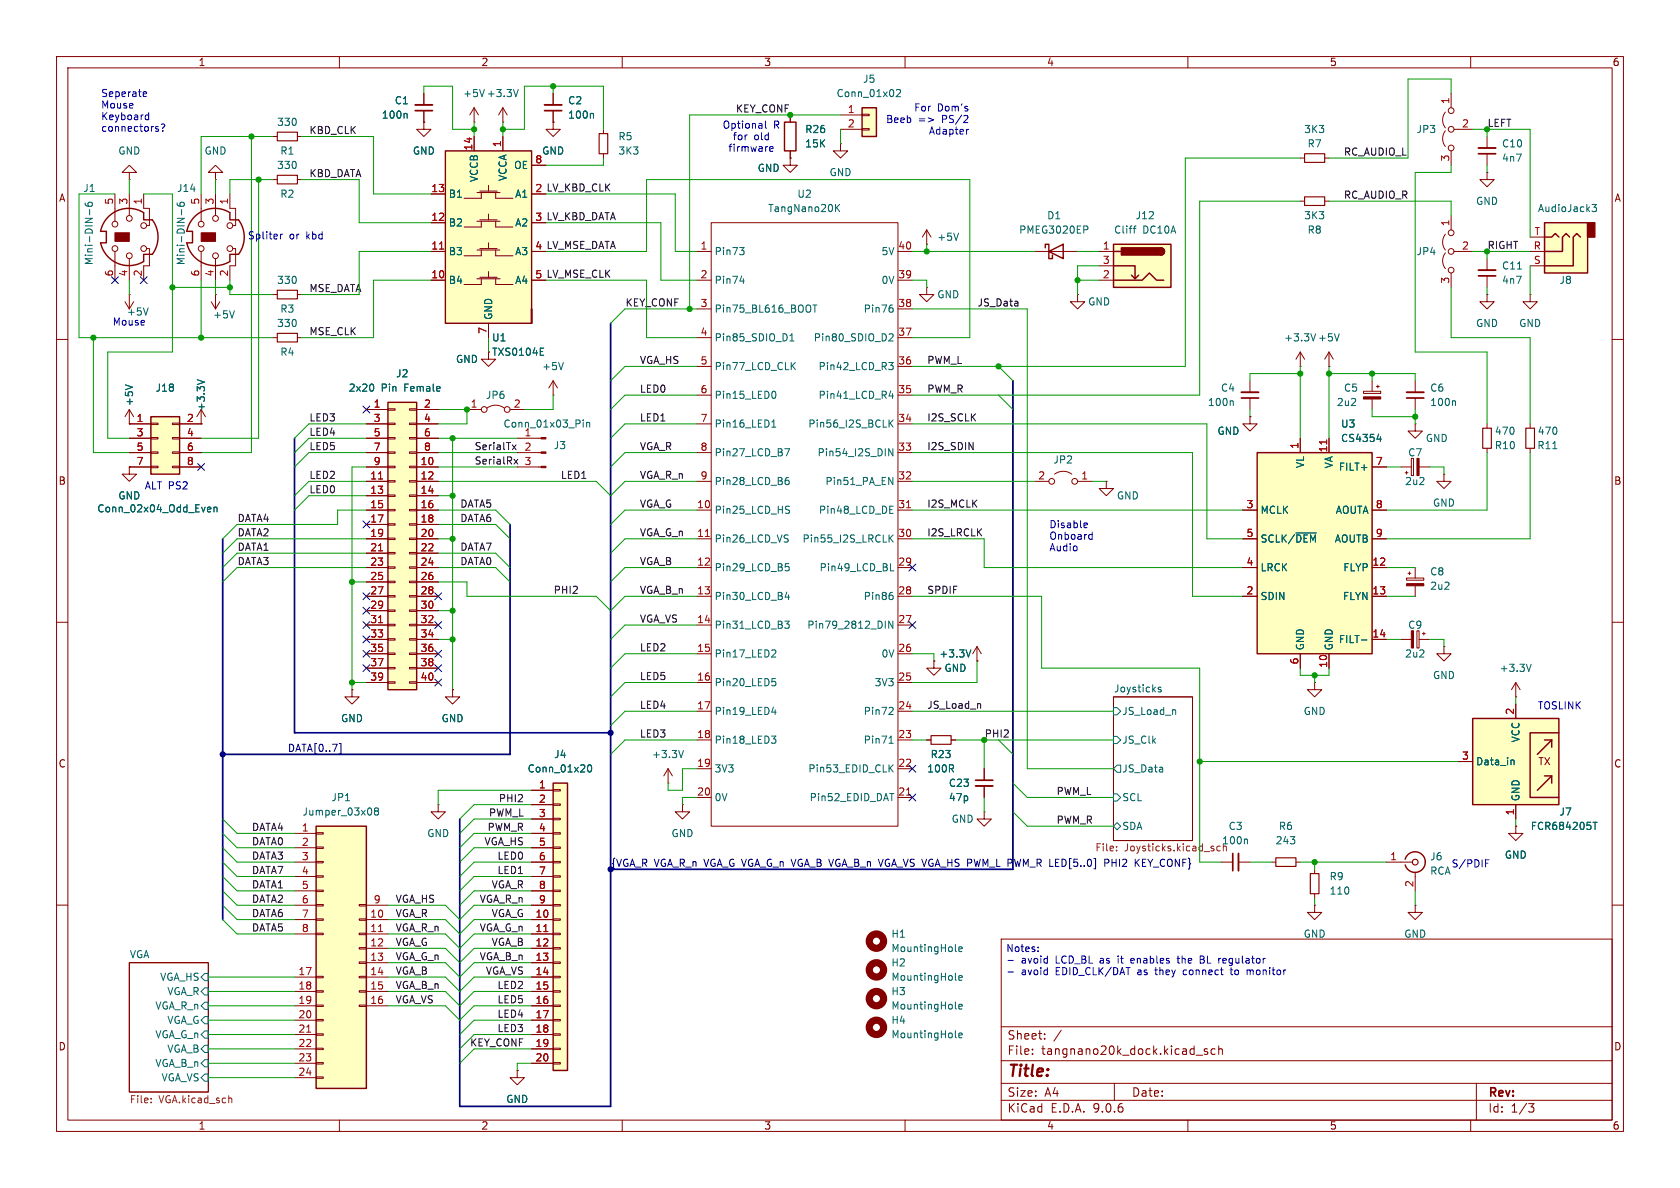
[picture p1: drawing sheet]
<svg xmlns="http://www.w3.org/2000/svg" width="297mm" height="210mm" viewBox="0 0 297 210" stroke-linecap="round" stroke-linejoin="round" font-family="sans-serif">
<defs><g id="words">
<text font-size="2.8" fill="#840000" x="178" y="190.9">Title:</text>
<g font-size="2.1" fill="#840000">
<text x="178" y="184">Sheet:</text>
<text x="178" y="186.7">File:</text>
<text x="184.1" y="186.7">tangnano20k_dock.kicad_sch</text>
<text x="178" y="196.9">KiCad</text>
<text x="178" y="194.1">Size:</text>
<text x="184.7" y="194.1">A4</text>
<text x="185.7" y="196.9">E.D.A.</text>
<text x="193.3" y="196.9">9.0.6</text>
<text x="200" y="194.1">Date:</text>
<text x="263" y="194.3">Rev:</text>
<text x="263" y="196.9">Id:</text>
<text x="267.1" y="196.9">1/3</text>
</g>
<g font-size="1.8" fill="#840000">
<text x="35" y="11.9">1</text>
<text x="85" y="11.9">2</text>
<text x="135" y="11.9">3</text>
<text x="185" y="11.9">4</text>
<text x="235" y="11.9">5</text>
<text x="285" y="11.9">6</text>
<text x="10.3" y="35.9">A</text>
<text x="94.5" y="34">2 LV_KBD_CLK</text>
<text x="285.3" y="35.9">A</text>
<text x="94.5" y="44.2">4 LV_MSE_DATA</text>
<text x="10.3" y="85.9">B</text>
<text x="285.3" y="85.9">B</text>
<text x="10.3" y="135.9">C</text>
<text x="271.9" y="135.5">TX</text>
<text x="285.3" y="135.9">C</text>
<text x="10.3" y="185.9">D</text>
<text x="285.3" y="185.9">D</text>
<text x="35" y="199.9">1</text>
<text x="85" y="199.9">2</text>
<text x="135" y="199.9">3</text>
<text x="185" y="199.9">4</text>
<text x="235" y="199.9">5</text>
<text x="285" y="199.9">6</text>
</g>
<g font-size="1.8" fill="#0000c2">
<text x="17.8" y="17.2">Seperate</text>
<text x="17.8" y="19.3">Mouse</text>
<text x="17.8" y="21.3">Keyboard</text>
<text x="17.8" y="23.4">connectors?</text>
<text x="127.7" y="23">Optional</text>
<text x="136.8" y="23">R</text>
<text x="156.6" y="21.8">Beeb</text>
<text x="161.5" y="19.8">For</text>
<text x="162.3" y="21.8">=&gt;</text>
<text x="164.1" y="23.9">Adapter</text>
<text x="165.7" y="19.8">Dom's</text>
<text x="166.6" y="21.8">PS/2</text>
<text x="128.7" y="27">firmware</text>
<text x="129.4" y="25">for</text>
<text x="133.3" y="25">old</text>
<text x="43.7" y="42.5">Spliter</text>
<text x="51.1" y="42.5">or</text>
<text x="54.2" y="42.5">kbd</text>
<text x="19.8" y="57.8">Mouse</text>
<text x="25.5" y="86.7">ALT PS2</text>
<text x="185.4" y="93.5">Disable</text>
<text x="185.4" y="95.5">Onboard</text>
<text x="185.4" y="97.5">Audio</text>
<text x="271.8" y="125.5">TOSLINK</text>
<text x="252.7" y="154.8">RCA</text>
<text x="256.5" y="153.4">S/PDIF</text>
<text x="177.8" y="168.4">Notes:</text>
<text x="180.5" y="170.4">avoid</text>
<text x="180.5" y="172.5">avoid</text>
<text x="186.7" y="170.4">LCD_BL</text>
<text x="186.7" y="172.5">EDID_CLK/DAT</text>
<text x="194.7" y="170.4">as</text>
<text x="198.1" y="170.4">it</text>
<text x="200.6" y="170.4">enables</text>
<text x="201.4" y="172.5">as</text>
<text x="204.7" y="172.5">they</text>
<text x="209.1" y="170.4">the</text>
<text x="209.8" y="172.5">connect</text>
<text x="213.2" y="170.4">BL</text>
<text x="216.7" y="170.4">regulator</text>
<text x="218.4" y="172.5">to</text>
<text x="221.5" y="172.5">monitor</text>
</g>
<g font-size="1.8" fill="#006464">
<text x="81.8" y="17.4">+5V +3.3V</text>
<text x="147.8" y="17.4">Conn_01x02</text>
<text x="152.5" y="14.8">J5</text>
<text x="48.9" y="22.5">330</text>
<text x="67.4" y="21.2">100n</text>
<text x="69.7" y="18.6">C1</text>
<text x="100.3" y="18.6">C2</text>
<text x="100.3" y="21.2">100n</text>
<text x="142.2" y="23.7">R26</text>
<text x="230.5" y="23.7">3K3</text>
<text x="250.3" y="23.7">JP3</text>
<text x="20.8" y="27.5">GND</text>
<text x="36.1" y="27.5">GND</text>
<text x="49.5" y="27.5">R1</text>
<text x="72.9" y="27.5">GND</text>
<text x="95.8" y="27.5">GND</text>
<text x="109.2" y="25">R5</text>
<text x="109.2" y="27.5">3K3</text>
<text x="142.2" y="26.3">15K</text>
<text x="231.1" y="26.3">R7</text>
<text x="265.4" y="26.3">C10</text>
<text x="265.4" y="28.8">4n7</text>
<text x="14.6" y="34.1">J1</text>
<text x="31.2" y="34.1">J14</text>
<text x="48.9" y="30.1">330</text>
<text x="49.5" y="35.2">R2</text>
<text x="79.2" y="35.2">B1</text>
<text x="84.7" y="32.3" transform="rotate(-90 84.7 32.3)">VCCB</text>
<text x="89.8" y="32.1" transform="rotate(-90 89.8 32.1)">VCCA</text>
<text x="90.8" y="30.1">OE</text>
<text x="91" y="35.2">A1</text>
<text x="133.9" y="30.6">GND</text>
<text x="140.9" y="35.2">U2</text>
<text x="146.6" y="31.3">GND</text>
<text x="79.2" y="40.2">B2</text>
<text x="91" y="40.2">A2</text>
<text x="135.7" y="37.7">TangNano20K</text>
<text x="180.1" y="41.5">PMEG3020EP</text>
<text x="185" y="39">D1</text>
<text x="196.9" y="41.5">Cliff</text>
<text x="200.7" y="39">J12</text>
<text x="202" y="41.5">DC10A</text>
<text x="230.5" y="39">3K3</text>
<text x="231.1" y="41.5">R8</text>
<text x="260.9" y="36.4">GND</text>
<text x="271.8" y="37.7">AudioJack3</text>
<text x="16.6" y="47" transform="rotate(-90 16.6 47)">Mini-DIN-6</text>
<text x="32.9" y="47" transform="rotate(-90 32.9 47)">Mini-DIN-6</text>
<text x="79.2" y="45.3">B3</text>
<text x="91" y="45.3">A3</text>
<text x="126.2" y="45.3">Pin73</text>
<text x="155.7" y="45.3">5V</text>
<text x="165.6" y="42.8">+5V</text>
<text x="250.3" y="45.3">JP4</text>
<text x="265.4" y="47.8">C11</text>
<text x="48.9" y="50.4">330</text>
<text x="79.2" y="50.4">B4</text>
<text x="91" y="50.4">A4</text>
<text x="126.2" y="50.4">Pin74</text>
<text x="155.7" y="50.4">0V</text>
<text x="165.6" y="52.9">GND</text>
<text x="265.4" y="50.4">4n7</text>
<text x="275.6" y="50.4">J8</text>
<text x="22.3" y="56">+5V</text>
<text x="37.6" y="56.5">+5V</text>
<text x="48.9" y="58">330</text>
<text x="49.5" y="55.5">R3</text>
<text x="87.2" y="56.6" transform="rotate(-90 87.2 56.6)">GND</text>
<text x="126.2" y="55.5">Pin75_BL616_BOOT</text>
<text x="152.6" y="55.5">Pin76</text>
<text x="192.3" y="54.2">GND</text>
<text x="260.9" y="58">GND</text>
<text x="268.5" y="58">GND</text>
<text x="49.5" y="63.1">R4</text>
<text x="80.5" y="64.4">GND</text>
<text x="86.9" y="60.6">U1</text>
<text x="86.9" y="63.1">TXS0104E</text>
<text x="95.8" y="65.6">+5V</text>
<text x="126.2" y="60.6">Pin85_SDIO_D1</text>
<text x="126.2" y="65.6">Pin77_LCD_CLK</text>
<text x="143.8" y="60.6">Pin80_SDIO_D2</text>
<text x="144.6" y="65.6">Pin42_LCD_R3</text>
<text x="226.9" y="60.6">+3.3V</text>
<text x="232.9" y="60.6">+5V</text>
<text x="23.7" y="71.9" transform="rotate(-90 23.7 71.9)">+5V</text>
<text x="27.4" y="69.4">J18</text>
<text x="61.6" y="69.4">2x20</text>
<text x="67.4" y="69.4">Pin</text>
<text x="69.9" y="66.9">J2</text>
<text x="71.6" y="69.4">Female</text>
<text x="85.8" y="70.7">JP6</text>
<text x="126.2" y="70.7">Pin15_LED0</text>
<text x="144.6" y="70.7">Pin41_LCD_R4</text>
<text x="213.4" y="72">100n</text>
<text x="215.7" y="69.4">C4</text>
<text x="236.2" y="72">2u2</text>
<text x="237.5" y="69.4">C5</text>
<text x="252.7" y="69.4">C6</text>
<text x="252.7" y="72">100n</text>
<text x="36.4" y="72.8" transform="rotate(-90 36.4 72.8)">+3.3V</text>
<text x="88.9" y="75.8">Conn_01x03_Pin</text>
<text x="126.2" y="75.8">Pin16_LED1</text>
<text x="142.8" y="75.8">Pin56_I2S_BCLK</text>
<text x="215.1" y="77.1">GND</text>
<text x="237" y="75.8">U3</text>
<text x="264.2" y="77.1">470</text>
<text x="271.7" y="77.1">470</text>
<text x="97.8" y="79.6">J3</text>
<text x="126.2" y="80.9">Pin27_LCD_B7</text>
<text x="144.4" y="80.9">Pin54_I2S_DIN</text>
<text x="186.1" y="82.1">JP2</text>
<text x="230.7" y="82.8" transform="rotate(-90 230.7 82.8)">VL</text>
<text x="235.8" y="82.9" transform="rotate(-90 235.8 82.9)">VA</text>
<text x="236.6" y="83.4">FILT+</text>
<text x="237" y="78.3">CS4354</text>
<text x="248.8" y="80.9">C7</text>
<text x="252" y="78.3">GND</text>
<text x="264.2" y="79.6">R10</text>
<text x="271.7" y="79.6">R11</text>
<text x="20.8" y="88.5">GND</text>
<text x="126.2" y="86">Pin28_LCD_B6</text>
<text x="145.8" y="86">Pin51_PA_EN</text>
<text x="197.4" y="88.5">GND</text>
<text x="248.3" y="86">2u2</text>
<text x="253.2" y="89.8">GND</text>
<text x="17.1" y="90.8">Conn_02x04_Odd_Even</text>
<text x="126.2" y="91">Pin25_LCD_HS</text>
<text x="144.7" y="91">Pin48_LCD_DE</text>
<text x="222.8" y="91">MCLK</text>
<text x="236.1" y="91">AOUTA</text>
<text x="126.2" y="96.1">Pin26_LCD_VS</text>
<text x="126.2" y="101.2">Pin29_LCD_B5</text>
<text x="141.8" y="96.1">Pin55_I2S_LRCLK</text>
<text x="144.8" y="101.2">Pin49_LCD_BL</text>
<text x="222.8" y="96.1">SCLK/~{DEM}</text>
<text x="222.8" y="101.2">LRCK</text>
<text x="235.9" y="96.1">AOUTB</text>
<text x="237.4" y="101.2">FLYP</text>
<text x="252.7" y="101.9">C8</text>
<text x="126.2" y="106.3">Pin30_LCD_B4</text>
<text x="152.6" y="106.3">Pin86</text>
<text x="222.8" y="106.3">SDIN</text>
<text x="237.3" y="106.3">FLYN</text>
<text x="252.7" y="104.5">2u2</text>
<text x="126.2" y="111.4">Pin31_LCD_B3</text>
<text x="142.6" y="111.4">Pin79_2812_DIN</text>
<text x="236.6" y="113.9">FILT-</text>
<text x="248.8" y="111.4">C9</text>
<text x="126.2" y="116.4">Pin17_LED2</text>
<text x="155.7" y="116.4">0V</text>
<text x="166" y="116.4">+3.3V</text>
<text x="166.9" y="119">GND</text>
<text x="230.7" y="115.1" transform="rotate(-90 230.7 115.1)">GND</text>
<text x="235.8" y="115.1" transform="rotate(-90 235.8 115.1)">GND</text>
<text x="248.3" y="116.4">2u2</text>
<text x="265" y="119">+3.3V</text>
<text x="126.2" y="121.5">Pin20_LED5</text>
<text x="154.5" y="121.5">3V3</text>
<text x="196.8" y="122.5">Joysticks</text>
<text x="253.2" y="120.2">GND</text>
<text x="60.2" y="127.9">GND</text>
<text x="78" y="127.9">GND</text>
<text x="126.2" y="126.6">Pin19_LED4</text>
<text x="126.2" y="131.7">Pin18_LED3</text>
<text x="152.6" y="126.6">Pin72</text>
<text x="152.6" y="131.7">Pin71</text>
<text x="198.3" y="126.6">JS_Load_n</text>
<text x="198.3" y="131.7">JS_Clk</text>
<text x="230.4" y="126.6">GND</text>
<text x="268.8" y="131.3" transform="rotate(-90 268.8 131.3)">VCC</text>
<text x="93.2" y="136.8">Conn_01x20</text>
<text x="97.9" y="134.2">J4</text>
<text x="115.2" y="134.2">+3.3V</text>
<text x="126.2" y="136.8">3V3</text>
<text x="142.8" y="136.8">Pin53_EDID_CLK</text>
<text x="163.8" y="136.8">100R</text>
<text x="164.4" y="134.2">R23</text>
<text x="198.3" y="136.8">JS_Data</text>
<text x="260.9" y="135.5">Data_in</text>
<text x="58.5" y="141.8">JP1</text>
<text x="126.2" y="141.8">0V</text>
<text x="143" y="141.8">Pin52_EDID_DAT</text>
<text x="167.6" y="139.3">C23</text>
<text x="167.6" y="141.8">47p</text>
<text x="198.3" y="141.8">SCL</text>
<text x="268.8" y="141.7" transform="rotate(-90 268.8 141.7)">GND</text>
<text x="53.4" y="144.4">Jumper_03x08</text>
<text x="75.4" y="148.2">GND</text>
<text x="118.6" y="148.2">GND</text>
<text x="168.1" y="145.6">GND</text>
<text x="198.3" y="146.9">SDA</text>
<text x="216" y="149.5">100n</text>
<text x="217.1" y="146.9">C3</text>
<text x="225.4" y="149.5">243</text>
<text x="226" y="146.9">R6</text>
<text x="270.5" y="146.9">FCR684205T</text>
<text x="275.6" y="144.4">J7</text>
<text x="235" y="155.8">R9</text>
<text x="252.7" y="152.3">J6</text>
<text x="265.9" y="152">GND</text>
<text x="235" y="158.3">110</text>
<text x="157.5" y="166">H1</text>
<text x="230.4" y="166">GND</text>
<text x="248.2" y="166">GND</text>
<text x="22.9" y="169.5">VGA</text>
<text x="28.2" y="173.6">VGA_HS</text>
<text x="157.5" y="168.5">MountingHole</text>
<text x="157.5" y="171">H2</text>
<text x="157.5" y="173.6">MountingHole</text>
<text x="27.4" y="178.7">VGA_R_n</text>
<text x="29.5" y="176.1">VGA_R</text>
<text x="157.5" y="176.1">H3</text>
<text x="157.5" y="178.7">MountingHole</text>
<text x="27.4" y="183.7">VGA_G_n</text>
<text x="29.5" y="181.2">VGA_G</text>
<text x="157.5" y="181.2">H4</text>
<text x="157.5" y="183.7">MountingHole</text>
<text x="27.4" y="188.8">VGA_B_n</text>
<text x="28.5" y="191.4">VGA_VS</text>
<text x="29.5" y="186.3">VGA_B</text>
<text x="89.4" y="195.2">GND</text>
</g>
<g font-size="1.8" fill="#0f0f0f">
<text x="54.6" y="23.8">KBD_CLK</text>
<text x="130" y="20">KEY_CONF</text>
<text x="262.9" y="22.5">LEFT</text>
<text x="237.5" y="27.6">RC_AUDIO_L</text>
<text x="54.6" y="31.4">KBD_DATA</text>
<text x="237.5" y="35.2">RC_AUDIO_R</text>
<text x="94.5" y="39.1">3 LV_KBD_DATA</text>
<text x="262.9" y="44.1">RIGHT</text>
<text x="54.6" y="51.7">MSE_DATA</text>
<text x="94.5" y="49.3">5 LV_MSE_CLK</text>
<text x="54.6" y="59.3">MSE_CLK</text>
<text x="110.5" y="54.3">KEY_CONF</text>
<text x="172.7" y="54.3">JS_Data</text>
<text x="113" y="64.4">VGA_HS</text>
<text x="163.8" y="64.4">PWM_L</text>
<text x="113" y="69.5">LED0</text>
<text x="163.8" y="69.5">PWM_R</text>
<text x="54.6" y="74.6">LED3</text>
<text x="54.6" y="77.1">LED4</text>
<text x="113" y="74.6">LED1</text>
<text x="163.8" y="74.6">I2S_SCLK</text>
<text x="54.6" y="79.7">LED5</text>
<text x="83.8" y="79.7">SerialTx</text>
<text x="83.8" y="82.2">SerialRx</text>
<text x="113" y="79.7">VGA_R</text>
<text x="163.8" y="79.7">I2S_SDIN</text>
<text x="54.6" y="87.3">LED0</text>
<text x="54.6" y="84.7">LED2</text>
<text x="81.3" y="89.8">DATA5</text>
<text x="99.1" y="84.7">LED1</text>
<text x="113" y="84.7">VGA_R_n</text>
<text x="113" y="89.8">VGA_G</text>
<text x="163.8" y="89.8">I2S_MCLK</text>
<text x="41.9" y="94.9">DATA2</text>
<text x="41.9" y="92.4">DATA4</text>
<text x="81.3" y="92.4">DATA6</text>
<text x="113" y="94.9">VGA_G_n</text>
<text x="163.8" y="94.9">I2S_LRCLK</text>
<text x="41.9" y="100">DATA3</text>
<text x="41.9" y="97.4">DATA1</text>
<text x="81.3" y="100">DATA0</text>
<text x="81.3" y="97.4">DATA7</text>
<text x="113" y="100">VGA_B</text>
<text x="97.8" y="105.1">PHI2</text>
<text x="113" y="105.1">VGA_B_n</text>
<text x="163.8" y="105.1">SPDIF</text>
<text x="113" y="110.1">VGA_VS</text>
<text x="113" y="115.2">LED2</text>
<text x="113" y="125.4">LED4</text>
<text x="113" y="120.3">LED5</text>
<text x="163.8" y="125.4">JS_Load_n</text>
<text x="113" y="130.5">LED3</text>
<text x="88.1" y="141.9">PHI2</text>
<text x="186.7" y="140.6">PWM_L</text>
<text x="44.4" y="147">DATA4</text>
<text x="44.4" y="149.5">DATA0</text>
<text x="85.6" y="149.5">VGA_HS</text>
<text x="86.1" y="147">PWM_R</text>
<text x="86.3" y="144.4">PWM_L</text>
<text x="186.7" y="145.7">PWM_R</text>
<text x="44.4" y="152.1">DATA3</text>
<text x="44.4" y="154.6">DATA7</text>
<text x="87.9" y="152.1">LED0</text>
<text x="87.9" y="154.6">LED1</text>
<text x="44.4" y="159.7">DATA2</text>
<text x="44.4" y="157.1">DATA1</text>
<text x="69.8" y="159.7">VGA_HS</text>
<text x="84.7" y="159.7">VGA_R_n</text>
<text x="86.8" y="157.1">VGA_R</text>
<text x="44.4" y="164.8">DATA5</text>
<text x="44.4" y="162.2">DATA6</text>
<text x="69.8" y="164.8">VGA_R_n</text>
<text x="69.8" y="167.3">VGA_G</text>
<text x="69.8" y="162.2">VGA_R</text>
<text x="84.7" y="164.8">VGA_G_n</text>
<text x="86.8" y="162.2">VGA_G</text>
<text x="86.8" y="167.3">VGA_B</text>
<text x="69.8" y="172.4">VGA_B</text>
<text x="69.8" y="169.8">VGA_G_n</text>
<text x="84.7" y="169.8">VGA_B_n</text>
<text x="85.8" y="172.4">VGA_VS</text>
<text x="69.8" y="174.9">VGA_B_n</text>
<text x="69.8" y="177.5">VGA_VS</text>
<text x="87.9" y="174.9">LED2</text>
<text x="87.9" y="177.5">LED5</text>
<text x="87.9" y="180">LED4</text>
<text x="83" y="185.1">KEY_CONF</text>
<text x="87.9" y="182.5">LED3</text>
</g>
<g font-size="1.8" fill="#a90000">
<text x="149.8" y="20.1">1</text>
<text x="149.8" y="22.6">2</text>
<text x="256.3" y="18.5" transform="rotate(-90 256.3 18.5)">1</text>
<text x="258.4" y="22.6">2</text>
<text x="83.6" y="26.7" transform="rotate(-90 83.6 26.7)">14</text>
<text x="88.6" y="26.1" transform="rotate(-90 88.6 26.1)">1</text>
<text x="94.5" y="29">8</text>
<text x="256.3" y="28.6" transform="rotate(-90 256.3 28.6)">3</text>
<text x="76.2" y="34">13</text>
<text x="94.5" y="34">2</text>
<text x="20.1" y="36.3" transform="rotate(-90 20.1 36.3)">5</text>
<text x="22.6" y="36.3" transform="rotate(-90 22.6 36.3)">3</text>
<text x="25.1" y="36.3" transform="rotate(-90 25.1 36.3)">1</text>
<text x="35.3" y="36.3" transform="rotate(-90 35.3 36.3)">5</text>
<text x="37.8" y="36.3" transform="rotate(-90 37.8 36.3)">3</text>
<text x="40.4" y="36.3" transform="rotate(-90 40.4 36.3)">1</text>
<text x="76.2" y="39.1">12</text>
<text x="94.5" y="39.1">3</text>
<text x="256.3" y="40.1" transform="rotate(-90 256.3 40.1)">1</text>
<text x="271.2" y="41.7">T</text>
<text x="76.2" y="44.2">11</text>
<text x="94.5" y="44.2">4</text>
<text x="123.8" y="44.2">1</text>
<text x="158.7" y="44.2">40</text>
<text x="194.9" y="44.2">1</text>
<text x="194.9" y="46.7">3</text>
<text x="258.4" y="44.2">2</text>
<text x="271" y="44.2">R</text>
<text x="271.1" y="46.7">S</text>
<text x="20.1" y="49" transform="rotate(-90 20.1 49)">6</text>
<text x="22.6" y="49" transform="rotate(-90 22.6 49)">4</text>
<text x="25.1" y="49" transform="rotate(-90 25.1 49)">2</text>
<text x="35.3" y="49" transform="rotate(-90 35.3 49)">6</text>
<text x="37.8" y="49" transform="rotate(-90 37.8 49)">4</text>
<text x="40.4" y="49" transform="rotate(-90 40.4 49)">2</text>
<text x="76.2" y="49.3">10</text>
<text x="94.5" y="49.3">5</text>
<text x="123.8" y="49.3">2</text>
<text x="158.7" y="49.3">39</text>
<text x="194.9" y="49.3">2</text>
<text x="256.3" y="50.2" transform="rotate(-90 256.3 50.2)">3</text>
<text x="86.1" y="59.1" transform="rotate(-90 86.1 59.1)">7</text>
<text x="123.8" y="54.4">3</text>
<text x="123.8" y="59.4">4</text>
<text x="158.7" y="54.4">38</text>
<text x="158.7" y="59.4">37</text>
<text x="123.8" y="64.5">5</text>
<text x="158.7" y="64.5">36</text>
<text x="123.8" y="69.6">6</text>
<text x="158.7" y="69.6">35</text>
<text x="24.1" y="74.7">1</text>
<text x="24.1" y="77.2">3</text>
<text x="32.9" y="74.7">2</text>
<text x="32.9" y="77.2">4</text>
<text x="66" y="72.1">1</text>
<text x="66" y="74.7">3</text>
<text x="66" y="77.2">5</text>
<text x="74.9" y="72.1">2</text>
<text x="74.9" y="74.7">4</text>
<text x="74.9" y="77.2">6</text>
<text x="83.1" y="72.1">1</text>
<text x="90.7" y="72.1">2</text>
<text x="92.6" y="77.2">1</text>
<text x="123.8" y="74.7">7</text>
<text x="158.7" y="74.7">34</text>
<text x="24.1" y="79.8">5</text>
<text x="24.1" y="82.3">7</text>
<text x="32.9" y="79.8">6</text>
<text x="32.9" y="82.3">8</text>
<text x="66" y="79.8">7</text>
<text x="66" y="82.3">9</text>
<text x="74.3" y="82.3">10</text>
<text x="74.9" y="79.8">8</text>
<text x="92.6" y="79.8">2</text>
<text x="92.6" y="82.3">3</text>
<text x="123.8" y="79.8">8</text>
<text x="158.7" y="79.8">33</text>
<text x="229.6" y="79.4" transform="rotate(-90 229.6 79.4)">1</text>
<text x="234.7" y="80.1" transform="rotate(-90 234.7 80.1)">11</text>
<text x="243.1" y="82.3">7</text>
<text x="65.4" y="84.8">11</text>
<text x="65.4" y="87.4">13</text>
<text x="65.4" y="89.9">15</text>
<text x="74.3" y="84.8">12</text>
<text x="74.3" y="87.4">14</text>
<text x="74.3" y="89.9">16</text>
<text x="123.1" y="89.9">10</text>
<text x="123.8" y="84.8">9</text>
<text x="158.7" y="84.8">32</text>
<text x="158.7" y="89.9">31</text>
<text x="183.4" y="84.8">2</text>
<text x="191.1" y="84.8">1</text>
<text x="220.3" y="89.9">3</text>
<text x="243.1" y="89.9">8</text>
<text x="65.4" y="92.5">17</text>
<text x="65.4" y="95">19</text>
<text x="74.3" y="92.5">18</text>
<text x="74.3" y="95">20</text>
<text x="123.1" y="95">11</text>
<text x="158.7" y="95">30</text>
<text x="220.3" y="95">5</text>
<text x="243.1" y="95">9</text>
<text x="65.4" y="97.5">21</text>
<text x="65.4" y="100.1">23</text>
<text x="74.3" y="97.5">22</text>
<text x="74.3" y="100.1">24</text>
<text x="123.1" y="100.1">12</text>
<text x="158.7" y="100.1">29</text>
<text x="220.3" y="100.1">4</text>
<text x="242.5" y="100.1">12</text>
<text x="65.4" y="102.6">25</text>
<text x="65.4" y="105.2">27</text>
<text x="65.4" y="107.7">29</text>
<text x="74.3" y="102.6">26</text>
<text x="74.3" y="105.2">28</text>
<text x="74.3" y="107.7">30</text>
<text x="123.1" y="105.2">13</text>
<text x="158.7" y="105.2">28</text>
<text x="220.3" y="105.2">2</text>
<text x="242.5" y="105.2">13</text>
<text x="65.4" y="110.2">31</text>
<text x="65.4" y="112.8">33</text>
<text x="74.3" y="110.2">32</text>
<text x="74.3" y="112.8">34</text>
<text x="123.1" y="110.2">14</text>
<text x="158.7" y="110.2">27</text>
<text x="242.5" y="112.8">14</text>
<text x="65.4" y="115.3">35</text>
<text x="65.4" y="117.9">37</text>
<text x="74.3" y="115.3">36</text>
<text x="74.3" y="117.9">38</text>
<text x="123.1" y="115.3">15</text>
<text x="158.7" y="115.3">26</text>
<text x="229.6" y="117.5" transform="rotate(-90 229.6 117.5)">6</text>
<text x="234.7" y="118.2" transform="rotate(-90 234.7 118.2)">10</text>
<text x="65.4" y="120.4">39</text>
<text x="74.3" y="120.4">40</text>
<text x="123.1" y="120.4">16</text>
<text x="123.1" y="125.5">17</text>
<text x="158.7" y="120.4">25</text>
<text x="158.7" y="125.5">24</text>
<text x="123.1" y="130.6">18</text>
<text x="158.7" y="130.6">23</text>
<text x="267.7" y="126.4" transform="rotate(-90 267.7 126.4)">2</text>
<text x="123.1" y="135.6">19</text>
<text x="158.7" y="135.6">22</text>
<text x="258.4" y="134.4">3</text>
<text x="95.2" y="139.4">1</text>
<text x="95.2" y="142">2</text>
<text x="123.1" y="140.7">20</text>
<text x="158.7" y="140.7">21</text>
<text x="53.3" y="147.1">1</text>
<text x="53.3" y="149.6">2</text>
<text x="95.2" y="144.5">3</text>
<text x="95.2" y="147.1">4</text>
<text x="95.2" y="149.6">5</text>
<text x="267.7" y="144.2" transform="rotate(-90 267.7 144.2)">1</text>
<text x="53.3" y="152.1">3</text>
<text x="53.3" y="154.7">4</text>
<text x="95.2" y="152.1">6</text>
<text x="95.2" y="154.7">7</text>
<text x="245.7" y="152.1">1</text>
<text x="53.3" y="157.2">5</text>
<text x="53.3" y="159.8">6</text>
<text x="66" y="159.8">9</text>
<text x="95.2" y="157.2">8</text>
<text x="95.2" y="159.8">9</text>
<text x="249.9" y="156.9" transform="rotate(-90 249.9 156.9)">2</text>
<text x="53.3" y="162.3">7</text>
<text x="53.3" y="164.8">8</text>
<text x="65.4" y="162.3">10</text>
<text x="65.4" y="164.8">11</text>
<text x="65.4" y="167.4">12</text>
<text x="94.6" y="162.3">10</text>
<text x="94.6" y="164.8">11</text>
<text x="94.6" y="167.4">12</text>
<text x="52.7" y="172.5">17</text>
<text x="65.4" y="169.9">13</text>
<text x="65.4" y="172.5">14</text>
<text x="94.6" y="169.9">13</text>
<text x="94.6" y="172.5">14</text>
<text x="52.7" y="175">18</text>
<text x="52.7" y="177.5">19</text>
<text x="65.4" y="175">15</text>
<text x="65.4" y="177.5">16</text>
<text x="94.6" y="175">15</text>
<text x="94.6" y="177.5">16</text>
<text x="52.7" y="180.1">20</text>
<text x="52.7" y="182.6">21</text>
<text x="52.7" y="185.2">22</text>
<text x="94.6" y="180.1">17</text>
<text x="94.6" y="182.6">18</text>
<text x="94.6" y="185.2">19</text>
<text x="52.7" y="187.7">23</text>
<text x="52.7" y="190.2">24</text>
<text x="94.6" y="187.7">20</text>
</g>
<text font-size="1.8" fill="#009600" x="174" y="130.5">PHI2</text>
<g font-size="1.8" fill="#000084">
<text x="50.8" y="133">DATA[0..7]</text>
<text x="107.9" y="153.3">{VGA_R VGA_R_n VGA_G VGA_G_n VGA_B VGA_B_n VGA_VS VGA_HS PWM_L</text>
<text x="179.6" y="153.3">PWM_R LED[5..0]</text>
<text x="197.1" y="153.3">PHI2</text>
<text x="202.7" y="153.3">KEY_CONF}</text>
</g>
<g font-size="1.8" fill="#725600">
<text x="193.5" y="150.8">File:</text>
<text x="198.8" y="150.8">Joysticks.kicad_sch</text>
<text x="22.9" y="195.4">File:</text>
<text x="28.1" y="195.4">VGA.kicad_sch</text>
</g>
</g></defs>
<g fill="none" stroke="#840000" stroke-width=".18">
<path d="M10 10h277v190h-277zM12 12h273v186h-273zM60 10v2M110 10v2M160 10v2M210 10v2M260 10v2M125.7 39.4h33v106.7h-33zM139.7 27.9v1.3h-1.3l1.3 1.3 1.3-1.3h-1.3M139.7 27.9h.1M148.6 25.4v1.3h-1.3l1.3 1.2 1.3-1.2h-1.3M148.6 25.4h.1"/>
<path d="M123.2 44.5h2.5M123.2 49.5h2.5M123.2 54.6h2.5M123.2 59.7h2.5M158.7 44.5h2.6M158.7 49.5h2.6M158.7 54.6h2.6M158.7 59.7h2.6M10 60h2M123.2 64.8h2.5M123.2 69.9h2.5M123.2 74.9h2.5"/>
<path d="M158.7 64.8h2.6M158.7 69.9h2.6M158.7 74.9h2.6M250.2 74.9v1.3h1.3l-1.3 1.3-1.3-1.3h1.3M250.2 74.9h.1M262.9 74.9v.8M262.9 79.2v.8M270.5 74.9v.8M270.5 79.2v.8M285 60h2M123.2 80h2.5M123.2 85.1h2.5"/>
<path d="M123.2 90.2h2.5M123.2 95.3h2.5M158.7 80h2.6M158.7 85.1h2.6M158.7 90.2h2.6M158.7 95.3h2.6M247.6 82.6h1.9M248.4 83.6h.5M248.7 83.3v.5M249.5 81h.4v3.1h-.4zM250.9 82.6h1.8M255.3 83.8v1.3h1.2l-1.2 1.3-1.3-1.3h1.3"/>
<path d="M255.3 83.8h.1M10 110h2M123.2 100.3h2.5M123.2 105.4h2.5M123.2 110.5h2.5M123.2 115.6h2.5M158.7 100.3h2.6M158.7 105.4h2.6M158.7 110.5h2.6M158.7 115.6h2.6M285 110h2M123.2 120.7h2.5"/>
<path d="M123.2 125.7h2.5M123.2 130.8h2.5M123.2 135.9h2.5M158.7 120.7h2.6M158.7 125.7h2.6M158.7 130.8h2.6M158.7 135.9h2.6M196.8 123.2h14v25.4h-14zM123.2 141h2.5M158.7 141h2.6M10 160h2M22.9 170.2h13.9v22.8h-13.9z"/>
<path d="M177 166h108v32h-108zM285 160h2M60 198v2M110 198v2M160 198v2M177 194.5h108M177 191.5h108M177 187.5h108M177 181.5h108M182.5 186.3v.1M182.5 185.5v.1M184.7 183.6v.1"/>
<path d="M184.7 182.8v.1M187.6 182.1l-1.3 2M197 191.5v3M210 198v2M211.5 186.5h1.1M213.5 185.5l-.4-.1-.2 .2 .1 .2 .5 .2v.3h-.6M214.8 185.5l-.4-.1-.3 .3v.4l.1 .2h.6M215.5 185.5l.2-.1 .3 .1 .1 .9M215.5 184.9v1.5M260 198v2M261 191.5v6.5M270.2 195.1h1l-.5 .6 .4 .1 .1 .5-.3 .3h-.4"/>
</g>
<g fill="none" stroke="#006464" stroke-width=".18">
<path d="M147.9 36.7l.5 .7M148.4 36.1l-.7 .8M130.8 43.8h.7l-.4 .4M130.8 49.7h.8M131.3 44.2l.2 .3v.3l-.2 .2M131.4 49.3v.8M139.6 59.4l.4-.4v1.3M143.7 53.9h.7M144.1 53.9v1.3M157.4 59l.4 .1 .1 .3-.8 .9h.8M157.5 53.9h.3M157.7 54.4l.2 .2v.3l-.2 .3"/>
<path d="M136.4 75.5h.8M136.4 74.6l.4-.4v1.3M136.6 69.2h.1a.68 .68 0 0 1 .5 .6 .68 .68 0 0 1-.5 .6h-.1M138.7 79.3h.9l-.6 1.3M139.6 60.3h.8M140.1 64.6l.5 .7M140.6 64.1l-.7 .7M157.1 64.1h.8l-.4 .5 .3 .1 .1 .4-.2 .2h-.4M157.4 74.8l.5 .7M157.5 69.1l-.3 .9h.8M157.8 69.6v.8M157.8 79.3v1.3l-.7-1.3v1.3"/>
<path d="M157.9 74.2l-.7 .8M274.5 79.3h.7M138.9 99.6h.6M138.9 84.9h.4l.2 .2-.1 .5h-.5M139.1 90.1l.4 .1 .1 .3-.3 .2h-.3M139.1 89.5h.5M139.1 95.2l.2 .3-.2 .3M139.2 94.6h.1M139.4 84.4l-.4 .1M157.1 84.4l.7 1.3v-1.3M157.3 90.7h.6M157.3 89.5h.6"/>
<path d="M157.3 90.1h.4M157.4 95.1l.5 .7M157.9 94.6l-.7 .7M136.5 120h.6M136.6 114.9h.4l.2 .3-.8 .9h.8M138.7 109.8h.8l-.4 .5 .4 .1v.4l-.2 .3h-.4M138.9 100.2l.4-.1 .2 .3-.1 .4h-.5M139.1 104.7l-.3 .9h.8M139.4 105.1v.9M157.4 100.9h.6M157.5 104.7h.3M157.7 105.2l.2 .2v.3l-.2 .3"/>
<path d="M157.8 109.8v1.3l-.7-1.3v1.3M136.4 130.1h.8l-.5 .5 .4 .1 .1 .4-.3 .3h-.3M136.6 120.4h.3l.3 .3-.2 .5h-.4M136.7 125l-.3 .9h.8M137 125.5v.8M157.2 131.4h.7M157.3 130.4l.2-.3v1.3M157.4 125l.4 .1 .1 .3-.8 .9h.8M157.4 135.7l.5 .8M157.9 135.2l-.7 .7M196.8 125.1h.7l.6 .6-.6 .7h-.7zM196.8 130.2h.7l.6 .6-.6 .6h-.7z"/>
<path d="M197.5 135.3h.6v1.2h-.6l-.7-.6zM205.2 121.5h-.3l-.1 .1v.2l.4 .2v.3h-.4M207.7 125.5l.1 .1v.7M157.3 140.3h.7M196.8 140.3h.7l.6 .7-.6 .6h-.7zM196.8 146.1l.7-.7 .6 .7-.6 .6zM35.6 172.7l.6-.6h.6v1.3h-.6zM35.6 177.8l.6-.6h.6v1.2h-.6zM36.2 174.6h.6v1.3h-.6l-.6-.6zM36.2 179.7h.6v1.3h-.6l-.6-.7zM35.6 190.5l.6-.6h.6v1.2h-.6zM35.6 182.9l.6-.7h.6v1.3h-.6z"/>
<path d="M36.2 184.8h.6v1.3h-.6l-.6-.7zM36.2 187.3h.6v1.3h-.6l-.6-.6z"/>
</g>
<path d="M197.4 150.3v.1M197.4 149.6v.2M215.6 149.6l-.4 .1-.1 .5 .3 .2h.3M216.3 149.2v1.2M216.8 149.8v.6M26.7 194.8v.1M26.7 194.2v.1M40.6 194.1l.4 .2v.6" fill="none" stroke="#725600" stroke-width=".18"/>
<path d="M250.5 81h.4v3.1h-.4z" fill="#840000" stroke="#840000" stroke-width=".18"/>
<path d="M262.1 75.7h1.6v3.5h-1.6zM269.7 75.7h1.6v3.5h-1.6z" fill="none" stroke="#840000" stroke-width=".2"/>
<path d="M124.7 94.8h.7M160.3 89.8h.7M160.3 140.6h.7" fill="none" stroke="#a90000" stroke-width=".18"/>
<path d="M152.4 19.1h2.5v5h-2.5z" fill="#ffffc2"/>
<path d="M152.4 19.1h2.5v5h-2.5zM138.7 21.6h2v5.1h-2zM184.8 43.8v-.6h.6v2.5h.7v-.6M185.4 44.5l2.6-1.3v2.5z" fill="none" stroke="#840000" stroke-width=".25"/>
<g fill="none" stroke="#840000" stroke-width=".18">
<path d="M139.7 20.3v1.3M139.7 26.7v1.2M148.6 20.3h3.8M148.6 22.9h3.8M152.4 20.2h1.3v.2h-1.3zM152.4 22.7h1.3v.3h-1.3zM163.8 50.8v1.3h-1.2l1.2 1.2 1.3-1.2h-1.3M163.8 50.8h.1M163.8 43.2h.1M163.8 40.6l.8 1.3M163.8 40.6l-.7 1.3M163.8 40.6v2.6"/>
<path d="M182.9 44.5h7.6M190.5 52.1v1.2h-1.3l1.3 1.3 1.3-1.3h-1.3M190.5 52.1h.1M229.9 64.8h.1M229.9 62.2l-.8 1.3M229.9 62.2l.7 1.3M229.9 62.2v2.6"/>
</g>
<path d="M158.5 15.9l.5-.1 .2 .4-.8 .9h.8M192.1 39.9l.2 .3v.3l-.2 .1M169.5 41.2l-.5 1.3M232.6 59l-.4 1.3" fill="none" stroke="#006464" stroke-width=".18"/>
<path d="M196.8 43.2h10.2v7.6h-10.2z" fill="#ffffc2"/>
<path d="M196.8 43.2h10.2v7.6h-10.2zM196.8 49.5h5.1l1.3-1.2 1.3 1.2h1.2M196.8 47h3.9v2.3l.6-.7M196.8 44.5h1.3M200 48.6l.7 .7M205.2 43.8a.64 .64 0 0 1 .7 .7 .64 .64 0 0 1-.7 .6" fill="none" stroke="#840000" stroke-width=".25"/>
<g fill="#840000" stroke="#840000" stroke-width=".25">
<path d="M205.2 43.8a.64 .64 0 0 1 .7 .7 .64 .64 0 0 1-.7 .6z"/>
<path d="M198.2 43.8h7v1.3h-7z"/>
</g>
<g fill="none" stroke="#840000" stroke-width=".18">
<path d="M255.5 19.8a2.26 2.26 0 0 0 0 2.8M256.5 16.5v2.6M229.9 27.9h.7M234.2 27.9h.7M255.5 23.1a2.26 2.26 0 0 0 0 2.8M256.5 26.7v2.5M257 22.9h3.3M262.9 30.5v1.3h1.3l-1.3 1.2-1.3-1.2h1.3M262.9 30.5h.1M262.9 24.1v2.1M262.9 27.2v2M194.3 44.5h2.5"/>
<path d="M194.3 47h2.5M194.3 49.5h2.5M182.9 85.1h2.5M186.4 83.8a2.54 2.54 0 0 1 3.1 0M190.5 85.1h2.5M195.6 85.1v1.3h1.2l-1.2 1.2-1.3-1.2h1.3M195.6 85.1h.1M268 146.1v1.2h1.2l-1.2 1.3-1.3-1.3h1.3M268 146.1h.1M250.2 160v1.3h1.3l-1.3 1.3-1.3-1.3h1.3M250.2 160h.1"/>
<circle cx="256.5" cy="19.6" r=".51"/>
<circle cx="256.5" cy="26.2" r=".51"/>
<circle cx="256.5" cy="22.9" r=".51"/>
<circle cx="185.9" cy="85.1" r=".51"/>
<circle cx="190" cy="85.1" r=".51"/>
</g>
<path d="M200.8 39.9l-.3 .2v1.1M200.3 40.4h.5M168.9 178.2l.2 .2M168.9 168l.2 .2M168.9 173.1l.2 .2M169.5 178l.6-.2-.1-.2-.3-.1-.2 .2 .1 .6h.4M169.5 167.8l.6-.1-.1-.3h-.3l-.2 .2 .1 .6h.4M169.5 172.9l.6-.1-.1-.3h-.3l-.2 .1 .1 .6h.4M168.9 183.3l.2 .2M169.5 183l.6-.1-.1-.2-.3-.1-.2 .2 .1 .6h.4" fill="none" stroke="#006464" stroke-width=".18"/>
<path d="M261.4 27.2h3" fill="none" stroke="#840000" stroke-width=".3"/>
<path d="M261.4 26.2h3" fill="none" stroke="#840000" stroke-width=".33"/>
<path d="M230.6 27.2h3.6v1.5h-3.6z" fill="none" stroke="#840000" stroke-width=".2"/>
<g fill="none" stroke="#840000" stroke-width="1.3">
<circle cx="154.9" cy="171.4" r="1.27"/>
<circle cx="154.9" cy="176.5" r="1.27"/>
<circle cx="154.9" cy="166.4" r="1.27"/>
<circle cx="154.9" cy="181.6" r="1.27"/>
</g>
<path d="M260.3 127h15.3v15.2h-15.3z" fill="#ffffc2"/>
<path d="M260.3 127h15.3v15.2h-15.3zM273 130.8h1.3M273 137.2h1.3M274.3 130.8l-2.5 2.6M274.3 130.8v1.3M274.3 137.2v1.2M274.3 137.2l-2.5 2.5M275.6 129.5h-5.1v11.5h5.1" fill="none" stroke="#840000" stroke-width=".25"/>
<g fill="none" stroke="#840000" stroke-width=".18">
<path d="M255.3 114.3v1.3h1.2l-1.2 1.2-1.3-1.2h1.3M255.3 114.3h.1M232.4 120.7v1.2h1.3l-1.3 1.3-1.3-1.3h1.3M232.4 120.7h.1M257.8 134.6h2.5M268 123.2h.1M268 120.7v2.5M268 124.5v2.5M268 120.7l-.8 1.2M268 120.7l.7 1.2M268 142.2v2.6M232.4 160v1.3h1.3l-1.3 1.3-1.3-1.3h1.3"/>
<path d="M232.4 160h.1"/>
</g>
<path d="M270.7 117.4l-.4 1.3M267.3 134.4l.4 .1v.7M281.6 145.4h.8M282 145.4v1.2" fill="none" stroke="#006464" stroke-width=".18"/>
<path d="M273 39.4h7.7v8.9h-7.7z" fill="#ffffc2"/>
<path d="M280.7 39.4h1.2v2.5h-1.2z" fill="#840000" stroke="#840000" stroke-width=".25"/>
<path d="M273 39.4h7.7v8.9h-7.7zM273 41.9h1.3l.7-.6 .6 .6M277.5 41.9l-.6-.6-.7 .6v2.6h-3.2M279.4 41.9l-.6-.6-.7 .6v5.1h-5.1M248.4 151.9a1.81 1.81 0 0 1 2.8-1 1.81 1.81 0 0 1 0 3 1.81 1.81 0 0 1-2.8-1" fill="none" stroke="#840000" stroke-width=".25"/>
<g fill="none" stroke="#840000" stroke-width=".18">
<path d="M270.5 47h2.5M270.5 44.5h2.5M270.5 41.9h2.5M247.6 113h1.9M248.7 102.2h3v.4h-3zM248.9 101.3h.5M249.2 101.1v.5M250.2 100.3v1.9M250.2 103.6v1.8M250.5 111.5h.4v3.1h-.4zM250.9 113h1.8M251.5 112h.5"/>
<path d="M251.7 111.8v.5M215.9 152.4h2M218.9 152.4h2.1M224.8 152.4h.8M229.1 152.4h.8M232.4 153.7v.7M232.4 158v.8M245.1 152.4h4.6M250.2 154.2v3.3"/>
</g>
<path d="M281.4 36.1h.8l-.4 .5 .4 .1v.6l-.2 .1-.6-.1M220.4 148.3l.1 .2v.7" fill="none" stroke="#006464" stroke-width=".18"/>
<g fill="none" stroke="#840000" stroke-width=".2">
<path d="M225.6 151.6h3.5v1.6h-3.5zM231.6 154.4h1.6v3.6h-1.6z"/>
<circle cx="250.2" cy="152.4" r=".51"/>
</g>
<path d="M217.9 150.9v3" fill="none" stroke="#840000" stroke-width=".3"/>
<path d="M218.9 150.9v3" fill="none" stroke="#840000" stroke-width=".33"/>
<g fill="#840000" stroke="#840000" stroke-width=".18">
<path d="M249.5 111.5h.4v3.1h-.4z"/>
<path d="M248.7 103.2h3v.4h-3z"/>
</g>
<path d="M222.2 80h20.4v35.6h-20.4z" fill="#ffffc2"/>
<path d="M222.2 80h20.4v35.6h-20.4z" fill="none" stroke="#840000" stroke-width=".25"/>
<g fill="none" stroke="#840000" stroke-width=".18">
<path d="M74.9 16.5v2M74.9 19.6v2M83.8 19.1l-.7 1.2M83.8 19.1l.8 1.2M83.8 19.1v2.5M88.9 19.1l-.8 1.2M88.9 19.1l.8 1.2M88.9 19.1v2.5M74.9 21.6v1.3h1.3l-1.3 1.2-1.2-1.2h1.2M74.9 21.6h.1M83.8 21.6h.1M88.9 21.6h.1"/>
<path d="M106.7 22.9v.7M106.7 27.2v.7M229.9 77.5v2.5M234.9 64.8h.1M234.9 62.2v2.6M234.9 77.5v2.5M234.9 62.2l-.7 1.3M234.9 62.2l.8 1.3M241 69.2h3.1v.3h-3.1zM242.6 67.3v1.9M242.6 70.5v1.9M243.3 68.3h.5"/>
<path d="M243.6 68.1v.5M250.2 67.3v2M250.2 70.4v2M22.9 82.6v1.2h-1.3l1.3 1.3 1.2-1.3h-1.2M22.9 82.6h.1M219.7 90.2h2.5M219.7 95.3h2.5M242.6 90.2h2.5M242.6 95.3h2.5M242.6 82.6h2.5M219.7 100.3h2.5M219.7 105.4h2.5"/>
<path d="M229.9 115.6v2.5M234.9 115.6v2.5M242.6 100.3h2.5M242.6 105.4h2.5M242.6 113h2.5"/>
</g>
<path d="M91.6 15.8l-.4 1.3M71.8 20l.2 .2v.7M236.8 59l-.5 1.3M243.4 77.6h.8M244 77.2v.8M257.1 70.8l.2 .2v.7M229.1 94.2h3.6M240.7 113.1h1" fill="none" stroke="#006464" stroke-width=".18"/>
<path d="M234.5 77.8v.7" fill="none" stroke="#a90000" stroke-width=".18"/>
<path d="M73.4 19.6h3.1M248.7 70.4h3" fill="none" stroke="#840000" stroke-width=".3"/>
<path d="M73.4 18.5h3.1M248.7 69.3h3" fill="none" stroke="#840000" stroke-width=".33"/>
<path d="M241 70.2h3.1v.3h-3.1z" fill="#840000" stroke="#840000" stroke-width=".18"/>
<path d="M105.9 23.6h1.5v3.6h-1.5z" fill="none" stroke="#840000" stroke-width=".2"/>
<path d="M78.7 26.7h15.3v30.5h-15.3z" fill="#ffffc2"/>
<path d="M78.7 26.7h15.3v30.5h-15.3zM94 54.6v2.6z" fill="none" stroke="#840000" stroke-width=".25"/>
<g fill="none" stroke="#840000" stroke-width=".18">
<path d="M97.8 16.5v2M97.8 19.6v2M76.2 39.4h2.5M76.2 34.3h2.5M83.8 24.1v2.6M84.3 34h4.1M84.3 39.1h4.1M84.8 33.8h3.1M84.8 38.9h3.1M85.1 34v1.1h-3.1M85.1 39.1v1h-3.1M86.4 32.8v1"/>
<path d="M86.4 37.8v1.1M87.6 34v1.1h3.1M87.6 39.1v1h3.1M88.9 24.1v2.6M94 29.2h2.5M94 39.4h2.5M22.1 53.3l.8 1.3M22.9 52.1h.1M22.9 52.1v2.5M23.6 53.3l-.7 1.3M37.3 53.3l.8 1.3M38.1 52.1h.1"/>
<path d="M38.1 52.1v2.5M38.9 53.3l-.8 1.3M48.3 59.7h.7M52.6 59.7h.7M76.2 49.5h2.5M76.2 44.5h2.5M84.3 44.2h4.1M84.3 49.3h4.1M84.8 43.9h3.1M84.8 49h3.1M85.1 44.2v1h-3.1M85.1 49.3v1h-3.1"/>
<path d="M86.4 42.9v1M86.4 48v1M86.4 57.2v2.5M87.6 44.2v1h3.1M87.6 49.3v1h3.1M94 49.5h2.5M35.6 74.9h.1M35.6 72.4l-.8 1.3M35.6 72.4l.7 1.3M35.6 72.4v2.5"/>
</g>
<path d="M77.7 44h.7" fill="none" stroke="#a90000" stroke-width=".18"/>
<path d="M104.7 20l.2 .2v.7M26.2 54.4l-.4 1.3M41.4 54.9l-.4 1.3M34.9 67.1l1.2 .5M95.5 62.1h.4M95.5 62.8h.6M95.5 61.5h.6" fill="none" stroke="#006464" stroke-width=".18"/>
<path d="M49 58.9h3.6v1.6h-3.6z" fill="none" stroke="#840000" stroke-width=".2"/>
<path d="M96.3 19.6h3" fill="none" stroke="#840000" stroke-width=".3"/>
<path d="M96.3 18.5h3" fill="none" stroke="#840000" stroke-width=".33"/>
<path d="M26.7 73.7h5v10.1h-5z" fill="#ffffc2"/>
<path d="M26.7 73.7h5v10.1h-5z" fill="none" stroke="#840000" stroke-width=".25"/>
<g fill="none" stroke="#840000" stroke-width=".18">
<path d="M22.9 74.9h.1M22.9 74.9h3.8M22.9 77.5h3.8M22.9 72.4l-.8 1.3M22.9 72.4l.7 1.3M22.9 72.4v2.5M26.7 74.8h1.2v.3h-1.2zM26.7 77.3h1.2v.3h-1.2zM26.7 79.9h1.2v.2h-1.2zM30.5 74.8h1.2v.3h-1.2zM30.5 77.3h1.2v.3h-1.2zM30.5 79.9h1.2v.2h-1.2z"/>
<path d="M31.7 74.9h3.9M31.7 77.5h3.9M82.5 72.4h2.6M86.1 72.1a2.54 2.54 0 0 1 3.1 0M90.2 72.4h2.5M91.4 77.5h4.3M22.9 80h3.8M22.9 82.6h3.8M26.7 82.4h1.2v.3h-1.2zM30.5 82.4h1.2v.3h-1.2zM31.7 80h3.9M31.7 82.6h3.9"/>
<path d="M91.4 80h4.3M91.4 82.6h4.3M62.2 121.9v1.3h1.3l-1.3 1.3-1.2-1.3h1.2M62.2 121.9h.1M80 121.9v1.3h1.3l-1.3 1.3-1.3-1.3h1.3M80 121.9h.1M118.1 138.4h.1M118.1 135.9l-.8 1.3M118.1 135.9l.8 1.3M118.1 135.9v2.5M77.5 142.2v1.3h-1.3l1.3 1.3 1.2-1.3h-1.2M77.5 142.2h.1"/>
<path d="M120.6 142.2v1.3h1.3l-1.3 1.3-1.2-1.3h1.2M120.6 142.2h.1"/>
<circle cx="85.6" cy="72.4" r=".51"/>
<circle cx="89.7" cy="72.4" r=".51"/>
</g>
<path d="M22.2 68l1.2 .5M103.1 74.2v.2M103.1 74.7v.8M103.7 74.7v.8M103.7 74.8l.2-.1h.3l.1 .8M36.9 89.6l.3 .1 .1 .3-.6 .1M37.2 90.4l-.3 .1M37.8 89.8l.2-.2 .3 .1 .1 .8M37.8 89.6v.9M120.8 132.7l-.4 1.2" fill="none" stroke="#006464" stroke-width=".18"/>
<g fill="#840000" stroke="#840000" stroke-width=".18">
<path d="M95.7 77.3h.8v.3h-.8z"/>
<path d="M95.7 79.9h.8v.2h-.8z"/>
<path d="M95.7 82.4h.8v.3h-.8z"/>
</g>
<path d="M68.6 71.1h5.1v50.8h-5.1z" fill="#ffffc2"/>
<path d="M19.3 38.2a5 5 0 0 1 6.1-.6v1.3h1.5a5.1 5.1 0 0 1 0 6.1h-1.5v1.2a5.1 5.1 0 0 1-7.6-3.3h1v-2h-1a5 5 0 0 1 1.5-2.7zM34.5 38.2a5 5 0 0 1 6.1-.6v1.3h1.6a5.1 5.1 0 0 1 0 6.1h-1.6v1.2a5.1 5.1 0 0 1-7.6-3.3h1v-2h-1a5 5 0 0 1 1.5-2.7zM68.6 71.1h5.1v50.8h-5.1z" fill="none" stroke="#840000" stroke-width=".25"/>
<g fill="none" stroke="#840000" stroke-width=".18">
<path d="M20.3 34.3v4.8M22.9 30.5h-1.3l1.3-1.3 1.2 1.3h-1.2v1.3M22.9 31.8h.1M22.9 34.3v3.8M25.4 34.3v2.5h1v3.1h-.5M35.6 34.3v4.8M38.1 30.5h-1.3l1.3-1.3 1.3 1.3h-1.3v1.3M38.1 31.8h.1M38.1 34.3v3.8M40.6 34.3v2.5h1.1v3.1h-.6M48.3 24.1h.7M48.3 31.8h.7"/>
<path d="M52.6 24.1h.7M52.6 31.8h.7M97.8 21.6v1.3h-1.3l1.3 1.2 1.3-1.2h-1.3M97.8 21.6h.1M229.9 35.6h.7M234.2 35.6h.7M256.5 38.1v2.5M20.3 44.5v5M22.9 45.7v3.8M25.9 43.9h.5v3.1h-1v2.5M35.6 44.5v5M38.1 45.7v3.8"/>
<path d="M41.1 43.9h.6v3.1h-1.1v2.5M48.3 52.1h.7M52.6 52.1h.7M255.5 41.4a2.26 2.26 0 0 0 0 2.8M255.5 44.7a2.26 2.26 0 0 0 0 2.8M256.5 48.3v2.5M257 44.5h3.3M262.9 52.1v1.2h1.3l-1.3 1.3-1.3-1.3h1.3M262.9 52.1h.1M262.9 45.7v2.1M262.9 48.8v2M270.5 52.1v1.2h1.3l-1.3 1.3-1.3-1.3h1.3"/>
<path d="M270.5 52.1h.1M64.8 72.4h3.8M64.8 74.9h3.8M64.8 77.5h3.8M68.6 72.3h1.2v.2h-1.2zM68.6 74.8h1.2v.3h-1.2zM68.6 77.3h1.2v.3h-1.2zM68.6 79.9h1.2v.2h-1.2zM72.4 72.3h1.3v.2h-1.3zM72.4 74.8h1.3v.3h-1.3zM72.4 77.3h1.3v.3h-1.3zM72.4 79.9h1.3v.2h-1.3z"/>
<path d="M73.7 72.4h3.8M73.7 74.9h3.8M73.7 77.5h3.8M86.4 62.2v1.3h1.2l-1.2 1.3-1.3-1.3h1.3M97.8 69.9h.1M97.8 67.3l-.8 1.3M97.8 67.3l.8 1.3M97.8 67.3v2.6M221 73.7v1.2h1.2l-1.2 1.3-1.3-1.3h1.3M221 73.7h.1M221 67.3v2M221 70.4v2"/>
<path d="M64.8 80h3.8M64.8 82.6h3.8M64.8 85.1h3.8M64.8 87.6h3.8M64.8 90.2h3.8M64.8 92.7h3.8M64.8 95.3h3.8M64.8 97.8h3.8M68.6 82.4h1.2v.3h-1.2zM68.6 85h1.2v.2h-1.2zM68.6 87.5h1.2v.3h-1.2zM68.6 90h1.2v.3h-1.2z"/>
<path d="M68.6 92.6h1.2v.2h-1.2zM68.6 95.1h1.2v.3h-1.2zM68.6 97.7h1.2v.2h-1.2zM72.4 82.4h1.3v.3h-1.3zM72.4 85h1.3v.2h-1.3zM72.4 87.5h1.3v.3h-1.3zM72.4 90h1.3v.3h-1.3zM72.4 92.6h1.3v.2h-1.3zM72.4 95.1h1.3v.3h-1.3zM72.4 97.7h1.3v.2h-1.3zM73.7 80h3.8M73.7 82.6h3.8"/>
<path d="M73.7 85.1h3.8M73.7 87.6h3.8M73.7 90.2h3.8M73.7 92.7h3.8M73.7 95.3h3.8M73.7 97.8h3.8M64.8 100.3h3.8M64.8 102.9h3.8M64.8 105.4h3.8M64.8 108h3.8M64.8 110.5h3.8M64.8 113h3.8"/>
<path d="M64.8 115.6h3.8M64.8 118.1h3.8M68.6 100.2h1.2v.3h-1.2zM68.6 102.7h1.2v.3h-1.2zM68.6 105.3h1.2v.2h-1.2zM68.6 107.8h1.2v.3h-1.2zM68.6 110.4h1.2v.2h-1.2zM68.6 112.9h1.2v.3h-1.2zM68.6 115.4h1.2v.3h-1.2zM68.6 118h1.2v.2h-1.2zM72.4 100.2h1.3v.3h-1.3zM72.4 102.7h1.3v.3h-1.3z"/>
<path d="M72.4 105.3h1.3v.2h-1.3zM72.4 107.8h1.3v.3h-1.3zM72.4 110.4h1.3v.2h-1.3zM72.4 112.9h1.3v.3h-1.3zM72.4 115.4h1.3v.3h-1.3zM72.4 118h1.3v.2h-1.3zM73.7 100.3h3.8M73.7 102.9h3.8M73.7 105.4h3.8M73.7 108h3.8M73.7 110.5h3.8M73.7 113h3.8"/>
<path d="M73.7 115.6h3.8M73.7 118.1h3.8M165.1 116.8v1.3h1.3l-1.3 1.3-1.3-1.3h1.3M165.1 116.8h.1M172.7 116.8h.1M172.7 114.3l-.7 1.3M172.7 114.3l.8 1.3M172.7 114.3v2.5M64.8 120.7h3.8M68.6 120.5h1.2v.3h-1.2zM72.4 120.5h1.3v.3h-1.3zM73.7 120.7h3.8"/>
<path d="M163.8 130.8h.8M168.1 130.8h.8M174 135.9v2M174 138.9v2.1M174 143.5v1.3h1.3l-1.3 1.3-1.3-1.3h1.3M174 143.5h.1"/>
<circle cx="20.3" cy="39.6" r=".51"/>
<circle cx="22.9" cy="38.6" r=".51"/>
<circle cx="25.4" cy="39.9" r=".51"/>
<circle cx="35.6" cy="39.6" r=".51"/>
<circle cx="38.1" cy="38.6" r=".51"/>
<circle cx="40.6" cy="39.9" r=".51"/>
<circle cx="20.3" cy="43.9" r=".51"/>
<circle cx="22.9" cy="45.2" r=".51"/>
<circle cx="25.4" cy="43.9" r=".51"/>
<circle cx="35.6" cy="43.9" r=".51"/>
<circle cx="38.1" cy="45.2" r=".51"/>
<circle cx="40.6" cy="43.9" r=".51"/>
<circle cx="256.5" cy="47.8" r=".51"/>
<circle cx="256.5" cy="41.1" r=".51"/>
<circle cx="256.5" cy="44.5" r=".51"/>
</g>
<path d="M66.9 84.7h.7M66.9 97.4h.7M66.9 110.1h.7" fill="none" stroke="#a90000" stroke-width=".18"/>
<path d="M15.1 35.9v.3a.86 .86 0 0 0 1.2 0l-.1-.4h-.4l-.3 .2v.2l.3 .3M15.8 37v1M31.3 35.9l.1 .3a.86 .86 0 0 0 1.2 0l-.1-.4h-.5l-.2 .2v.2l.2 .3M32.1 37v1M268.3 47.6h.7M65.9 68l.2 .4-.2 .7M99.6 64.1l-.4 1.2M217.8 70.8l.2 .2v.7M171.6 114.9l-.4 1.2" fill="none" stroke="#006464" stroke-width=".18"/>
<path d="M49 23.4h3.6v1.5h-3.6zM49 31h3.6v1.5h-3.6zM230.6 34.8h3.6v1.5h-3.6zM49 51.3h3.6v1.5h-3.6zM164.6 130h3.5v1.6h-3.5z" fill="none" stroke="#840000" stroke-width=".2"/>
<path d="M261.4 48.8h3M219.5 70.4h3M172.5 137.9h3" fill="none" stroke="#840000" stroke-width=".3"/>
<path d="M261.4 47.8h3M219.5 69.3h3M172.5 138.9h3" fill="none" stroke="#840000" stroke-width=".33"/>
<g fill="#840000" stroke="#840000" stroke-width=".18">
<path d="M35.6 41.1h2.5v1.6h-2.5z"/>
<path d="M20.3 41.1h2.6v1.6h-2.6z"/>
</g>
<path d="M97.8 138.4h2.5v50.8h-2.5z" fill="#ffffc2"/>
<path d="M97.8 138.4h2.5v50.8h-2.5z" fill="none" stroke="#840000" stroke-width=".25"/>
<g fill="none" stroke="#840000" stroke-width=".18">
<path d="M94 139.7h3.8M97.8 139.6h1.3v.2h-1.3zM94 142.2h3.8M94 144.8h3.8M94 147.3h3.8M94 149.9h3.8M94 152.4h3.8M94 154.9h3.8M94 157.5h3.8M97.8 142.1h1.3v.3h-1.3zM97.8 144.7h1.3v.2h-1.3zM97.8 147.2h1.3v.2h-1.3z"/>
<path d="M97.8 149.7h1.3v.3h-1.3zM97.8 152.3h1.3v.2h-1.3zM97.8 154.8h1.3v.3h-1.3zM97.8 157.4h1.3v.2h-1.3zM97.8 159.9h1.3v.2h-1.3zM94 160h3.8M94 162.6h3.8M94 165.1h3.8M94 167.6h3.8M94 170.2h3.8M94 172.7h3.8M94 175.3h3.8"/>
<path d="M94 177.8h3.8M97.8 162.4h1.3v.3h-1.3zM97.8 165h1.3v.2h-1.3zM97.8 167.5h1.3v.3h-1.3zM97.8 170.1h1.3v.2h-1.3zM97.8 172.6h1.3v.2h-1.3zM97.8 175.1h1.3v.3h-1.3zM97.8 177.7h1.3v.2h-1.3zM94 180.3h3.8M94 182.9h3.8M94 185.4h3.8M94 188h3.8"/>
<path d="M97.8 180.2h1.3v.3h-1.3zM97.8 182.8h1.3v.2h-1.3zM97.8 185.3h1.3v.2h-1.3zM97.8 187.8h1.3v.3h-1.3z"/>
</g>
<path d="M96.1 164.7h.8" fill="none" stroke="#a90000" stroke-width=".18"/>
<path d="M104 135.3l.2-.1a.68 .68 0 0 1 .4 .6 .68 .68 0 0 1-.4 .7l-.2-.2-.1-.3z" fill="none" stroke="#006464" stroke-width=".18"/>
<path d="M55.9 146.1h8.9v46.3h-8.9z" fill="#ffffc2"/>
<path d="M55.9 146.1h8.9v46.3h-8.9z" fill="none" stroke="#840000" stroke-width=".25"/>
<g fill="none" stroke="#840000" stroke-width=".18">
<path d="M74.9 16.5v2M74.9 19.6v2M97.8 16.5v2M97.8 19.6v2M74.9 21.6h.1M76.2 39.4h2.5M76.2 34.3h2.5M83.8 24.1v2.6M88.9 24.1v2.6M94 29.2h2.5M94 39.4h2.5M97.8 21.6h.1"/>
<path d="M139.7 27.9h.1M139.7 20.3v1.3M139.7 26.7v1.2M76.2 49.5h2.5M76.2 44.5h2.5M86.4 57.2v2.5M94 49.5h2.5M22.9 74.9h.1M22.9 74.9h3.8M22.9 77.5h3.8M31.7 74.9h3.9M31.7 77.5h3.9"/>
<path d="M35.6 74.9h.1M64.8 74.9h3.8M64.8 77.5h3.8M64.8 72.4h3.8M73.7 74.9h3.8M73.7 77.5h3.8M73.7 72.4h3.8M221 73.7h.1M229.9 77.5v2.5M234.9 77.5v2.5M22.9 82.6h.1M22.9 82.6h3.8"/>
<path d="M22.9 80h3.8M31.7 82.6h3.9M31.7 80h3.9M64.8 90.2h3.8M64.8 95.3h3.8M64.8 82.6h3.8M64.8 80h3.8M64.8 85.1h3.8M64.8 87.6h3.8M64.8 92.7h3.8M64.8 97.8h3.8M73.7 90.2h3.8"/>
<path d="M73.7 95.3h3.8M73.7 82.6h3.8M73.7 80h3.8M73.7 85.1h3.8M73.7 87.6h3.8M73.7 92.7h3.8M73.7 97.8h3.8M219.7 90.2h2.5M219.7 95.3h2.5M242.6 90.2h2.5M242.6 95.3h2.5M242.6 82.6h2.5"/>
<path d="M64.8 100.3h3.8M64.8 105.4h3.8M64.8 113h3.8M64.8 102.9h3.8M64.8 108h3.8M64.8 110.5h3.8M64.8 115.6h3.8M64.8 118.1h3.8M73.7 100.3h3.8M73.7 105.4h3.8M73.7 113h3.8M73.7 102.9h3.8"/>
<path d="M73.7 108h3.8M73.7 110.5h3.8M73.7 115.6h3.8M73.7 118.1h3.8M165.1 116.8h.1M172.7 116.8h.1M219.7 100.3h2.5M219.7 105.4h2.5M229.9 115.6v2.5M234.9 115.6v2.5M242.6 100.3h2.5M242.6 105.4h2.5"/>
<path d="M242.6 113h2.5M62.2 121.9h.1M64.8 120.7h3.8M73.7 120.7h3.8M80 121.9h.1M94 139.7h3.8M163.8 130.8h.8M168.1 130.8h.8M174 135.9v2M174 138.9v2.1M257.8 134.6h2.5M268 124.5v2.5"/>
<path d="M52.1 147.3h3.8M52.1 149.9h3.8M52.1 152.4h3.8M52.1 154.9h3.8M52.1 157.5h3.8M55.9 147.2h1.2v.2h-1.2zM55.9 149.7h1.2v.3h-1.2zM55.9 152.3h1.2v.2h-1.2zM55.9 154.8h1.2v.3h-1.2zM55.9 157.4h1.2v.2h-1.2zM55.9 159.9h1.2v.2h-1.2zM63.5 159.9h1.3v.2h-1.3z"/>
<path d="M94 147.3h3.8M94 149.9h3.8M94 152.4h3.8M94 154.9h3.8M94 157.5h3.8M94 142.2h3.8M94 144.8h3.8M268 146.1h.1M268 142.2v2.6M52.1 160h3.8M52.1 162.6h3.8M52.1 165.1h3.8"/>
<path d="M52.1 172.7h3.8M52.1 175.3h3.8M52.1 177.8h3.8M55.9 162.4h1.2v.3h-1.2zM55.9 165h1.2v.2h-1.2zM55.9 172.6h1.2v.2h-1.2zM55.9 175.1h1.2v.3h-1.2zM55.9 177.7h1.2v.2h-1.2zM63.5 162.4h1.3v.3h-1.3zM63.5 165h1.3v.2h-1.3zM63.5 167.5h1.3v.3h-1.3zM63.5 170.1h1.3v.2h-1.3z"/>
<path d="M63.5 172.6h1.3v.2h-1.3zM63.5 175.1h1.3v.3h-1.3zM63.5 177.7h1.3v.2h-1.3zM64.8 160h3.8M64.8 162.6h3.8M64.8 165.1h3.8M64.8 172.7h3.8M64.8 175.3h3.8M64.8 177.8h3.8M64.8 167.6h3.8M64.8 170.2h3.8M94 160h3.8"/>
<path d="M94 162.6h3.8M94 165.1h3.8M94 172.7h3.8M94 175.3h3.8M94 177.8h3.8M94 167.6h3.8M94 170.2h3.8M52.1 180.3h3.8M52.1 182.9h3.8M52.1 185.4h3.8M52.1 188h3.8M52.1 190.5h3.8"/>
<path d="M55.9 180.2h1.2v.3h-1.2zM55.9 182.8h1.2v.2h-1.2zM55.9 185.3h1.2v.2h-1.2zM55.9 187.8h1.2v.3h-1.2zM55.9 190.4h1.2v.2h-1.2zM91.4 189.2v1.3h-1.2l1.2 1.3 1.3-1.3h-1.3M91.4 189.2h.1M94 180.3h3.8M94 182.9h3.8M94 185.4h3.8M94 188h3.8"/>
</g>
<path d="M77.7 44h.7M234.5 77.8v.7M66.9 84.7h.7M66.9 97.4h.7M66.9 110.1h.7M66.9 164.7h.7M96.1 164.7h.8M54.2 182.5h.7" fill="none" stroke="#a90000" stroke-width=".18"/>
<g fill="none" stroke="#006464" stroke-width=".18">
<path d="M71.8 20l.2 .2v.7M104.7 20l.2 .2v.7M22.2 68l1.2 .5M34.9 67.1l1.2 .5M65.9 68l.2 .4-.2 .7M95.5 62.1h.4M95.5 62.8h.6M95.5 61.5h.6M243.4 77.6h.8M244 77.2v.8M36.9 89.6l.3 .1 .1 .3-.6 .1M37.2 90.4l-.3 .1"/>
<path d="M37.8 89.8l.2-.2 .3 .1 .1 .8M37.8 89.6v.9M229.1 94.2h3.6M171.6 114.9l-.4 1.2M240.7 113.1h1M104 135.3l.2-.1a.68 .68 0 0 1 .4 .6 .68 .68 0 0 1-.4 .7l-.2-.2-.1-.3zM267.3 134.4l.4 .1v.7M65.6 142.9l.1 .4-.1 .7M66.4 143.4l-.2-.3 .2-.3h.3l.2 .3-.2 .3M66.4 143.4l-.2 .2 .1 .4 .1 .1 .4-.1 .1-.2v-.2l-.2-.2M66.4 143.4h.3M281.6 145.4h.8"/>
<path d="M282 145.4v1.2"/>
</g>
<g fill="none" stroke="#000084" stroke-width=".18">
<path d="M19.7 48.9l1.2 1.2M20.9 48.9l-1.2 1.2M24.8 48.9l1.2 1.2M26 48.9l-1.2 1.2M64.2 71.8l1.2 1.2M65.4 71.8l-1.2 1.2M35 81.9l1.2 1.3M36.2 81.9l-1.2 1.3M64.2 92.1l1.2 1.2M65.4 92.1l-1.2 1.2M160.7 99.7l1.2 1.2M161.9 99.7l-1.2 1.2"/>
<path d="M64.2 109.9l1.2 1.2M64.2 112.4l1.2 1.2M64.2 107.3l1.2 1.3M64.2 115l1.2 1.2M64.2 104.8l1.2 1.2M64.2 117.5l1.2 1.2M65.4 109.9l-1.2 1.2M65.4 112.4l-1.2 1.2M65.4 107.3l-1.2 1.3M65.4 117.5l-1.2 1.2M65.4 115l-1.2 1.2M65.4 104.8l-1.2 1.2"/>
<path d="M76.9 109.9l1.2 1.2M76.9 115l1.2 1.2M76.9 104.8l1.2 1.2M76.9 117.5l1.2 1.2M78.1 109.9l-1.2 1.2M78.1 115l-1.2 1.2M78.1 104.8l-1.2 1.2M78.1 117.5l-1.2 1.2M160.7 109.9l1.2 1.2M161.9 109.9l-1.2 1.2M60 131.4h.3v1.9h-.3M76.9 120l1.2 1.3"/>
<path d="M78.1 120l-1.2 1.3M160.7 135.3l1.2 1.2M161.9 135.3l-1.2 1.2M160.7 140.4l1.2 1.2M161.9 140.4l-1.2 1.2M195.3 152.6l.6-.1 .1-.2v-.3l-.7-.1v1.3M196.6 151.9v1.3M196.6 152.5h.7M202 152.5h.4M202.6 151.9h-.6v1.3h.6"/>
</g>
<path d="M90.6 78.7l.6 .8M91.2 78.7l-.6 .8M90.9 81.2l.6 .8M91.5 81.2l-.6 .8M173.2 124.4l.2 .2v.6" fill="none" stroke="#0f0f0f" stroke-width=".18"/>
<path d="M107.9 57.2v138.4h-26.6v-50.8M52.1 77.5v52h55.8M179.1 67.3v86.4h-71.2M39.4 95.3v67.3M90.2 92.7v40.7h-50.8" fill="none" stroke="#000084" stroke-width=".3"/>
<g fill="none" stroke="#009600" stroke-width=".18">
<path d="M74.9 16.5v-1.3h5.1v7.7h3.8M97.8 15.2v1.3M256.5 16.5v-2.5h-7.6v13.9h-14M20.3 34.3h-6.3v25.4h34.3M22.9 31.8v2.5M25.4 34.3h5.1v27.9h-11.5v15.3h3.9M38.1 31.8v2.5M44.4 24.1v55.9h-8.8M45.7 31.8v45.7h-10.1M48.3 24.1h-12.7v10.2M48.3 31.8h-7.7v2.5M53.3 24.1h12.7v10.2h10.2"/>
<path d="M53.3 31.8h10.2v7.6h12.7M83.8 21.6v2.5M88.9 22.9h3.8v-7.7h14v7.7M88.9 21.6v2.5M96.5 39.4h20.3v10.1h6.4M96.5 34.3h22.9v10.2h3.8M106.7 27.9v1.3h-10.2M148.6 20.3h-26.7v34.3M148.6 22.9v2.5M229.9 27.9h-20.4v36.9h-48.2M229.9 35.6h-17.8v34.3h-50.8M234.9 35.6h21.6v2.5"/>
<path d="M256.5 29.2v1.3h-6.3v31.7h12.7v12.7M260.3 22.9h10.2v19M262.9 22.9v1.2M262.9 29.2v1.3M16.5 59.7v20.3h6.4M22.9 49.5v2.6M30.5 50.8h10.1M35.6 49.5v10.2M38.1 49.5v2.6M40.6 49.5v2.6h7.7M76.2 49.5h-10.2v10.2h-12.7M76.2 44.5h-12.7v7.6h-10.2"/>
<path d="M86.4 59.7v2.5M96.5 49.5h17.8v10.2h8.9M96.5 44.5h17.8v-12.7h57.1v27.9h-10.1M123.2 54.6h-12.7l-2.6 2.6M161.3 49.5h2.5v1.3M161.3 44.5h21.6M161.3 54.6h20.3v81.3h15.2M163.8 43.2v1.3M190.5 49.5h3.8M190.5 44.5h3.8M194.3 47h-3.8v5.1M256.5 50.8v8.9h14v15.2"/>
<path d="M260.3 44.5h10.2M262.9 44.5v1.2M262.9 50.8v1.3M270.5 47v5.1M64.8 77.5h-10.2l-2.5 2.5M64.8 74.9h-10.2l-2.5 2.6M77.5 77.5h13.9M77.5 72.4h5v2.5h-5M80 77.5v44.4M97.8 69.9v2.5h-5.1M123.2 74.9h-12.7l-2.6 2.6M123.2 64.8h-12.7l-2.6 2.5"/>
<path d="M123.2 69.9h-12.7l-2.6 2.5M161.3 74.9h52.1v20.4h6.3M176.5 64.8l2.6 2.5M176.5 69.9l2.6 2.5M221 72.4v1.3M229.9 64.8v12.7M229.9 66h-8.9v1.3M234.9 64.8v12.7M234.9 66h15.3v1.3M242.6 72.4v1.3h7.6M242.6 66v1.3M250.2 72.4v2.5"/>
<path d="M64.8 90.2h-5.1v2.5h-17.8l-2.5 2.6M64.8 82.6h-2.6v39.3M64.8 80h-10.2l-2.5 2.6M64.8 85.1h-10.2l-2.5 2.5M64.8 87.6h-10.2l-2.5 2.6M64.8 95.3h-22.9l-2.5 2.5M64.8 97.8h-22.9l-2.5 2.5M77.5 92.7h10.1l2.6 2.6M77.5 80h13.9M77.5 85.1h27.9l2.5 2.5 2.6-2.5h12.7M77.5 90.2h10.1l2.6 2.5M77.5 87.6h2.5"/>
<path d="M77.5 95.3h2.5M77.5 82.6h13.9M77.5 97.8h10.1l2.6 2.5M123.2 80h-12.7l-2.6 2.6M123.2 90.2h-12.7l-2.6 2.5M123.2 95.3h-12.7l-2.6 2.5M161.3 80h49.5v25.4h8.9M161.3 85.1h21.6M161.3 90.2h58.4M161.3 95.3h12.7v5h45.7M193 85.1h2.6M245.1 82.6h2.5"/>
<path d="M252.7 82.6h2.6v1.2M262.9 80v10.2h-17.8M270.5 80v15.3h-25.4M62.2 102.9h2.6M64.8 100.3h-22.9l-2.5 2.6M77.5 113h2.5M77.5 100.3h10.1l2.6 2.6M77.5 102.9h5v2.5h22.9l2.5 2.6 2.6-2.6h12.7M77.5 108h2.5M123.2 110.5h-12.7l-2.6 2.5M123.2 100.3h-12.7l-2.6 2.6M123.2 115.6h-12.7l-2.6 2.5"/>
<path d="M161.3 105.4h22.8v12.7h28v34.3h3.8M161.3 115.6h3.8v1.2M172.7 116.8v3.9h-11.4M229.9 118.1v1.3h5v-1.3M232.4 119.4v1.3M245.1 113h2.5M245.1 100.3h5.1M245.1 105.4h5.1M252.7 113h2.6v1.3M62.2 120.7h2.6M94 139.7h-16.5v2.5M123.2 120.7h-12.7l-2.6 2.5"/>
<path d="M123.2 130.8h-12.7l-2.6 2.6M123.2 135.9h-2.6v3.8h-2.5v-1.3M123.2 125.7h-12.7l-2.6 2.6M161.3 130.8h2.5M161.3 125.7h35.5M168.9 130.8h5.1v5.1M179.1 138.4l2.5 2.6h15.2M196.8 130.8h-20.3l2.6 2.6M212.1 134.6h45.7M268 123.2v1.3M39.4 144.8l2.5 2.5h10.2M39.4 147.3l2.5 2.6h10.2"/>
<path d="M39.4 157.5l2.5 2.5h10.2M39.4 149.9l2.5 2.5h10.2M39.4 154.9l2.5 2.6h10.2M39.4 152.4l2.5 2.5h10.2M94 147.3h-10.2l-2.5 2.6M94 149.9h-10.2l-2.5 2.5M94 142.2h-10.2l-2.5 2.6M94 152.4h-10.2l-2.5 2.5M94 144.8h-10.2l-2.5 2.5M94 157.5h-10.2l-2.5 2.5M94 154.9h-10.2l-2.5 2.6M123.2 141h-2.6v1.2"/>
<path d="M174 141v2.5M179.1 143.5l2.5 2.6h15.2M221 152.4h3.8M229.9 152.4h15.2M232.4 152.4v1.3M232.4 158.8v1.2M250.2 157.5v2.5M268 144.8v1.3M36.8 172.7h15.3M36.8 175.3h15.3M36.8 177.8h15.3M39.4 162.6l2.5 2.5h10.2"/>
<path d="M39.4 160l2.5 2.6h10.2M68.6 172.7h10.1l2.6 2.6 2.5-2.6h10.2M68.6 175.3h10.1l2.6 2.5 2.5-2.5h10.2M68.6 177.8h10.1l2.6 2.5 2.5-2.5h10.2M68.6 160h10.1l2.6 2.6 2.5-2.6h10.2M68.6 165.1h10.1l2.6 2.5 2.5-2.5h10.2M68.6 167.6h10.1l2.6 2.6 2.5-2.6h10.2M68.6 162.6h10.1l2.6 2.5 2.5-2.5h10.2M68.6 170.2h10.1l2.6 2.5 2.5-2.5h10.2M36.8 190.5h15.3M36.8 188h15.3M36.8 185.4h15.3"/>
<path d="M36.8 182.9h15.3M36.8 180.3h15.3M94 188h-2.6v1.2M94 185.4h-10.2l-2.5 2.6M94 182.9h-10.2l-2.5 2.5M94 180.3h-10.2l-2.5 2.6"/>
</g>
<g fill="none" stroke="#0000c2" stroke-width=".18">
<path d="M25.5 16.2l.4 .1v.2l-.6 .2M25.9 17l-.4 .1M26.3 19.9v1.3M25.8 21.1h.5M25.8 20.4h.5M27.9 22.8l.1 .2-.1 .2M27.9 22.4h.1M28.5 22l.4-.1 .2 .2-.3 .6M28.8 23.1v.1M135.3 21.4v1.1l.2 .2M136.1 26.3l.6-.1-.1-.2-.3-.1-.2 .2v.6h.5M164.1 20.8l1 .4-1 .4"/>
<path d="M171 20.5l.1 .1-.1 .3-.7 .8h.8M171.2 22.9l-.3 .2M49.6 41.4v.8M49.9 41.4l-.3 .2M191.8 92.4l.4 .1v.2l-.6 .2M192.2 93.2l-.4 .1M192.7 94.5h.4M193.1 94.1v1.2M193.1 95.3h-.4M262.6 152.6h.5M262.6 152h.6M178.2 169.8h1"/>
<path d="M178.2 171.8h1M183.5 168.1v.1M183.5 167.4v.2M200.1 169.4l-.2 .2v.5l.2 .2M200.5 169.7l-.6 .1M208.1 169.4h.5M208.3 169v1.1l.3 .2M209.4 171.5l-.2 .2v.4l.2 .2M212.2 169.6h.4M212.6 169.6l.2 .1M212.7 169.1l-.5-.1v1.3l.6-.1M212.7 169.5l-.1 .1"/>
<path d="M216.2 169.5v.7M216.8 169.7l-.6 .1M217.5 171.5h.4M217.6 171v1.1l.3 .2M220.5 171.6l.3-.1 .2 .1"/>
</g>
<g fill="#009600" stroke="#009600" stroke-width=".18">
<circle cx="232.4" cy="119.4" r=".46"/>
<circle cx="232.4" cy="152.4" r=".46"/>
<circle cx="250.2" cy="73.7" r=".46"/>
<circle cx="229.9" cy="66" r=".46"/>
<circle cx="234.9" cy="66" r=".46"/>
<circle cx="80" cy="108" r=".46"/>
<circle cx="80" cy="113" r=".46"/>
<circle cx="121.9" cy="54.6" r=".46"/>
<circle cx="139.7" cy="20.3" r=".46"/>
<circle cx="163.8" cy="44.5" r=".46"/>
<circle cx="190.5" cy="49.5" r=".46"/>
<circle cx="176.5" cy="64.8" r=".46"/>
<circle cx="242.6" cy="66" r=".46"/>
<circle cx="262.9" cy="22.9" r=".46"/>
<circle cx="262.9" cy="44.5" r=".46"/>
<circle cx="174" cy="130.8" r=".46"/>
<circle cx="212.1" cy="134.6" r=".46"/>
<circle cx="80" cy="77.5" r=".46"/>
<circle cx="80" cy="87.6" r=".46"/>
<circle cx="82.5" cy="72.4" r=".46"/>
<circle cx="44.4" cy="24.1" r=".46"/>
<circle cx="40.6" cy="50.8" r=".46"/>
<circle cx="30.5" cy="50.8" r=".46"/>
<circle cx="35.6" cy="59.7" r=".46"/>
<circle cx="16.5" cy="59.7" r=".46"/>
<circle cx="45.7" cy="31.8" r=".46"/>
<circle cx="88.9" cy="22.9" r=".46"/>
<circle cx="97.8" cy="15.2" r=".46"/>
<circle cx="83.8" cy="22.9" r=".46"/>
<circle cx="62.2" cy="120.7" r=".46"/>
<circle cx="80" cy="95.3" r=".46"/>
<circle cx="62.2" cy="102.9" r=".46"/>
</g>
<g fill="#000084" stroke="#000084" stroke-width=".18">
<circle cx="107.9" cy="129.5" r=".46"/>
<circle cx="39.4" cy="133.4" r=".46"/>
</g>
<use href="#words"/>
</svg>
